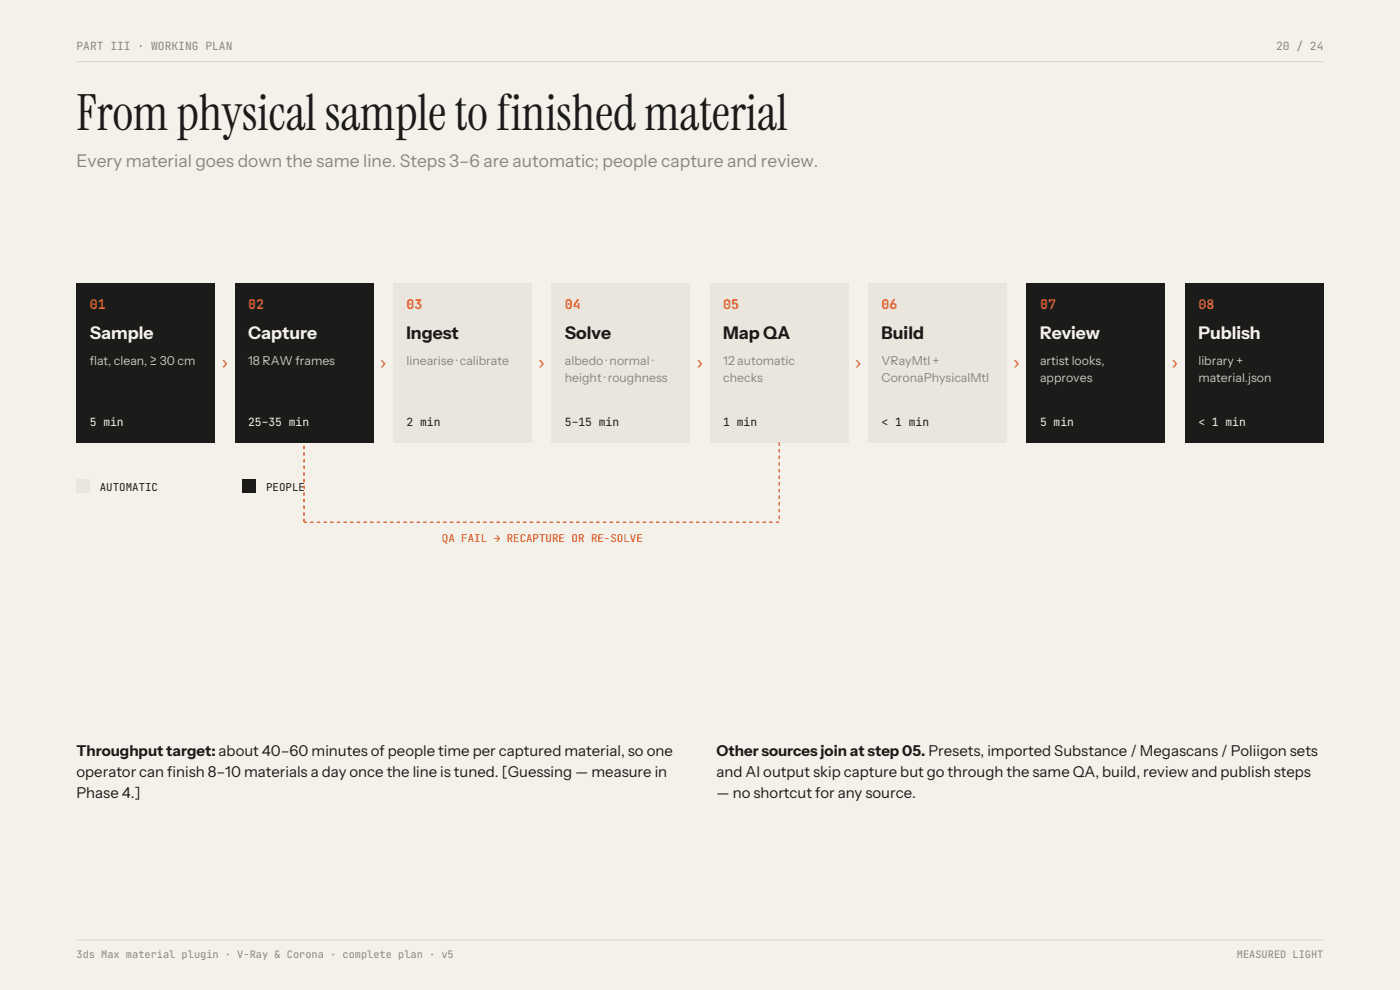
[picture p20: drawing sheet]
<svg xmlns="http://www.w3.org/2000/svg" width="297mm" height="210mm" viewBox="0 0 297 210" stroke-linecap="round" stroke-linejoin="round" font-family="sans-serif">
<defs><g id="words">
<text font-size="10.6" fill="#1b1b1a" x="16.2" y="27.5">From physical sample to finished material</text>
<text font-size="3.7" fill="#8a8780" x="16.2" y="35.5">Every material goes down the same line. Steps 3–6 are automatic; people capture and review.</text>
<g font-size="3.7" fill="#f4f1ea">
<text x="19" y="72">Sample</text>
<text x="52.6" y="72">Capture</text>
<text x="220.6" y="72">Review</text>
<text x="254.2" y="72">Publish</text>
</g>
<g font-size="3.7" fill="#1b1b1a">
<text x="86.2" y="72">Ingest</text>
<text x="119.8" y="72">Solve</text>
<text x="153.4" y="72">Map QA</text>
<text x="187" y="72">Build</text>
</g>
<g font-size="3.2" fill="#e5531a">
<text x="46.8" y="78">›</text>
<text x="80.4" y="78">›</text>
<text x="114" y="78">›</text>
<text x="147.5" y="78">›</text>
<text x="181.1" y="78">›</text>
<text x="214.7" y="78">›</text>
<text x="248.3" y="78">›</text>
</g>
<g font-size="3.2" fill="#1b1b1a">
<text x="16.2" y="160.3">Throughput target: about 40–60 minutes of people time per captured material, so one</text>
<text x="152" y="160.3">Other sources join at step 05. Presets, imported Substance / Megascans / Poliigon sets</text>
<text x="16.2" y="164.8">operator can finish 8–10 materials a day once the line is tuned. [Guessing — measure in</text>
<text x="152" y="164.8">and AI output skip capture but go through the same QA, build, review and publish steps</text>
<text x="16.2" y="169.3">Phase 4.]</text>
<text x="152" y="169.3">— no shortcut for any source.</text>
</g>
<g font-size="2.8" fill="#e5531a">
<text x="19" y="65.6">01</text>
<text x="52.6" y="65.6">02</text>
<text x="86.2" y="65.6">03</text>
<text x="119.8" y="65.6">04</text>
<text x="153.4" y="65.6">05</text>
<text x="187" y="65.6">06</text>
<text x="220.6" y="65.6">07</text>
<text x="254.2" y="65.6">08</text>
</g>
<g font-size="2.6" fill="#c9c5bc">
<text x="19" y="77.4">flat, clean, ≥ 30 cm</text>
<text x="52.6" y="77.4">18 RAW frames</text>
<text x="220.6" y="77.4">artist looks,</text>
<text x="254.2" y="77.4">library +</text>
<text x="220.6" y="81.1">approves</text>
<text x="254.2" y="81.1">material.json</text>
</g>
<g font-size="2.6" fill="#8a8780">
<text x="86.2" y="77.4">linearise · calibrate</text>
<text x="119.8" y="77.4">albedo · normal ·</text>
<text x="153.4" y="77.4">12 automatic</text>
<text x="187" y="77.4">VRayMtl +</text>
<text x="119.8" y="81.1">height · roughness</text>
<text x="153.4" y="81.1">checks</text>
<text x="187" y="81.1">CoronaPhysicalMtl</text>
</g>
<g font-size="2.4" fill="#8a8780">
<text x="16.2" y="10.6">PART III · WORKING PLAN</text>
<text x="270.7" y="10.6">20 / 24</text>
</g>
<g font-size="2.4" fill="#f4f1ea">
<text x="19" y="90.3">5 min</text>
<text x="52.6" y="90.3">25–35 min</text>
<text x="220.6" y="90.3">5 min</text>
<text x="254.2" y="90.3">&lt; 1 min</text>
</g>
<g font-size="2.4" fill="#1b1b1a">
<text x="86.2" y="90.3">2 min</text>
<text x="119.8" y="90.3">5–15 min</text>
<text x="153.4" y="90.3">1 min</text>
<text x="187" y="90.3">&lt; 1 min</text>
</g>
<g font-size="2.3" fill="#1b1b1a">
<text x="21.2" y="104.1">AUTOMATIC</text>
<text x="56.4" y="104.1">PEOPLE</text>
</g>
<text font-size="2.3" fill="#e5531a" x="93.7" y="115">QA FAIL → RECAPTURE OR RE-SOLVE</text>
<g font-size="2.2" fill="#8a8780">
<text x="16.2" y="203.3">3ds Max material plugin · V-Ray &amp; Corona · complete plan · v5</text>
<text x="262.4" y="203.3">MEASURED LIGHT</text>
</g>
</g></defs>
<path d="M0 0h297v210h-297z" fill-rule="evenodd" fill="#f4f1ea"/>
<path d="M16.2 13.1h264.6M16.2 199.4h264.6" fill="none" stroke="#dad5cb" stroke-width=".21"/>
<g fill="#1b1b1a">
<path d="M16.2 60h29.4v33.8h-29.4z" fill-rule="evenodd"/>
<path d="M49.8 60h29.4v33.8h-29.4z" fill-rule="evenodd"/>
</g>
<g fill="#eae6dd">
<path d="M83.4 60h29.4v33.8h-29.4z" fill-rule="evenodd"/>
<path d="M117 60h29.4v33.8h-29.4z" fill-rule="evenodd"/>
<path d="M150.6 60h29.4v33.8h-29.4z" fill-rule="evenodd"/>
<path d="M184.2 60h29.4v33.8h-29.4z" fill-rule="evenodd"/>
</g>
<g fill="#1b1b1a">
<path d="M217.8 60h29.4v33.8h-29.4z" fill-rule="evenodd"/>
<path d="M251.4 60h29.4v33.8h-29.4z" fill-rule="evenodd"/>
</g>
<path d="M16.2 101.6h2.8v2.8h-2.8z" fill-rule="evenodd" fill="#eae6dd"/>
<path d="M51.5 101.6h2.8v2.8h-2.8z" fill-rule="evenodd" fill="#1b1b1a"/>
<path d="M165.3 93.8v17M64.5 110.8v-17M165.3 110.8h-100.8" fill="none" stroke="#e5531a" stroke-width=".28" stroke-dasharray=".7 .7" stroke-linecap="butt"/>
<use href="#words"/>
</svg>
